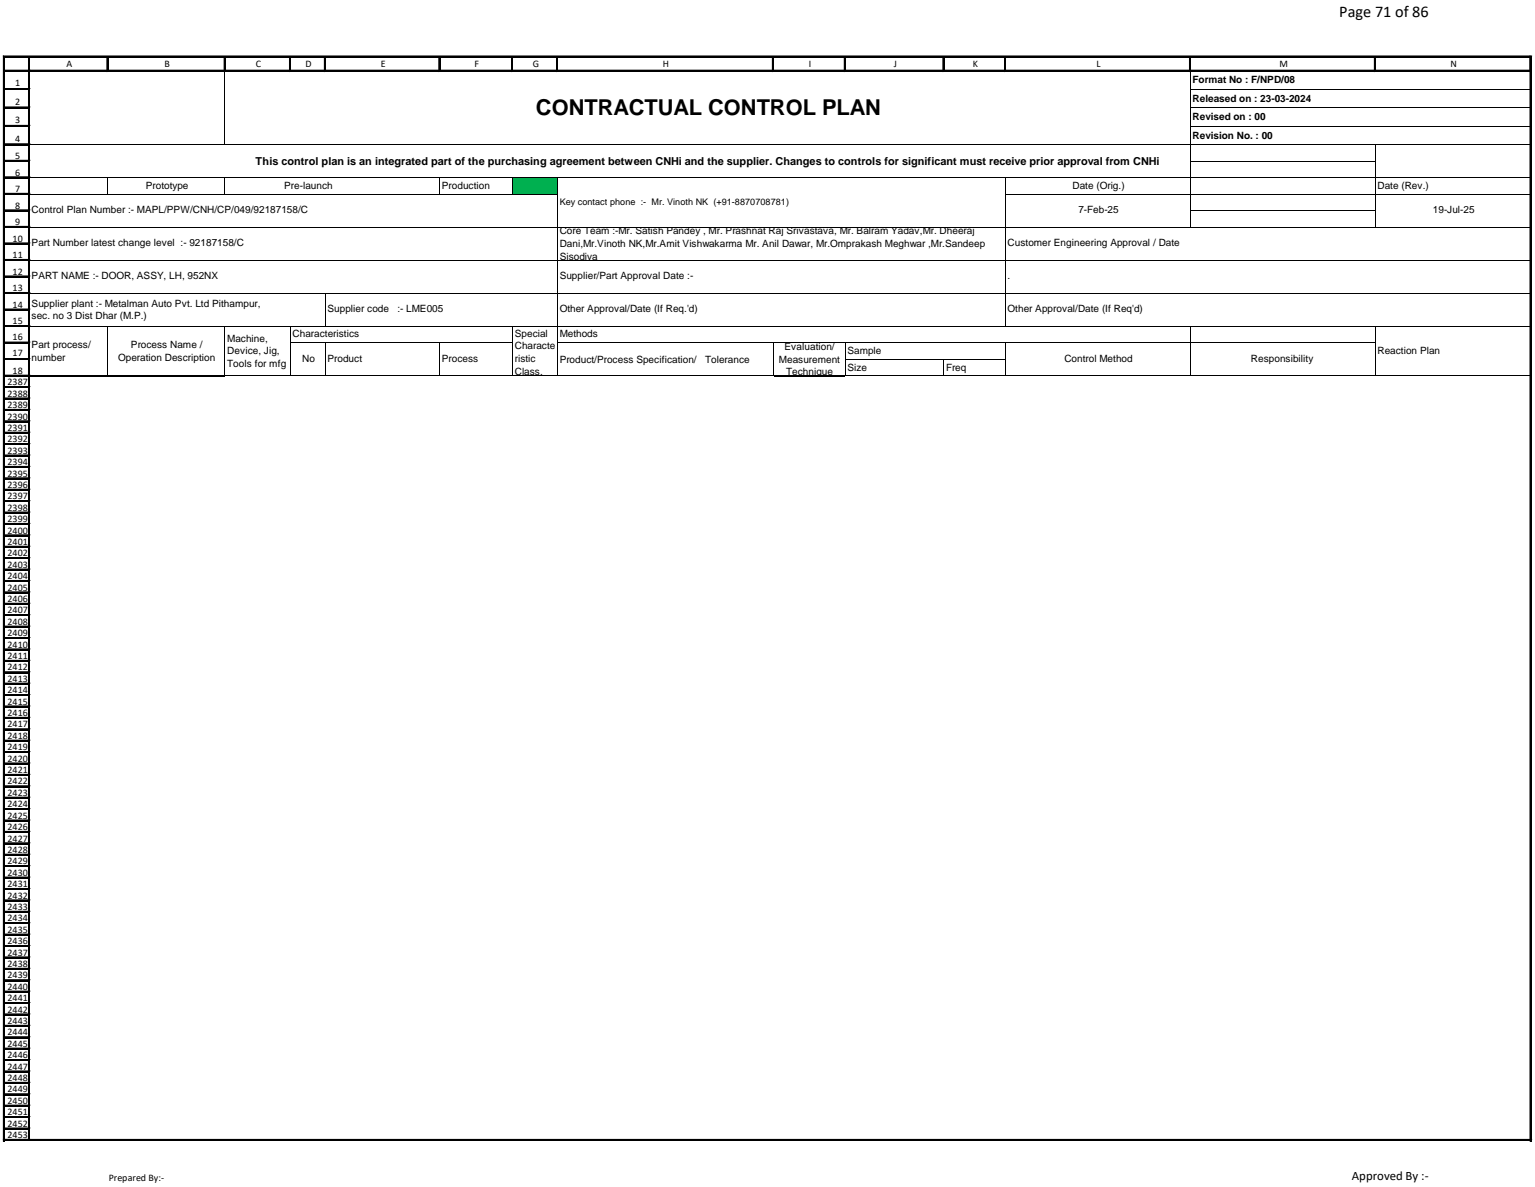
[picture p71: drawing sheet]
<svg xmlns="http://www.w3.org/2000/svg" width="279mm" height="216mm" viewBox="0 0 279 216" stroke-linecap="round" stroke-linejoin="round" font-family="sans-serif">
<defs><g id="words">
<text font-size="4" x="97.6" y="20.9">CONTRACTUAL CONTROL PLAN</text>
<text font-size="3" x="243.8" y="3.2">Page 71 of 86</text>
<text font-size="2.3" x="246.1" y="214.6">Approved By :-</text>
<text font-size="2" x="46.5" y="29.9">This control plan is an integrated part of the purchasing agreement between CNHi and the supplier. Changes to controls for significant must receive prior approval from CNHi</text>
<g font-size="1.8">
<text x="2.8" y="15.7">1</text>
<text x="12.1" y="12.2">A</text>
<text x="29.9" y="12.2">B</text>
<text x="46.6" y="12.2">C</text>
<text x="55.6" y="12.2">D</text>
<text x="69.3" y="12.2">E</text>
<text x="86.4" y="12.2">F</text>
<text x="97" y="12.2">G</text>
<text x="120.7" y="12.2">H</text>
<text x="147.2" y="12.2">I</text>
<text x="162.7" y="12.2">J</text>
<text x="177.1" y="12.2">K</text>
<text x="199.6" y="12.2">L</text>
<text x="217.1" y="15.2">Format No : F/NPD/08</text>
<text x="232.9" y="12.2">M</text>
<text x="264" y="12.2">N</text>
<text x="2.8" y="19">2</text>
<text x="2.8" y="22.4">3</text>
<text x="217.1" y="21.9">Revised on : 00</text>
<text x="217.1" y="18.5">Released on : 23-03-2024</text>
<text x="2.8" y="25.7">4</text>
<text x="2.8" y="28.9">5</text>
<text x="217.1" y="25.2">Revision No. : 00</text>
<text x="2.8" y="31.9">6</text>
<text x="2.8" y="34.9">7</text>
<text x="26.5" y="34.4">Prototype</text>
<text x="51.7" y="34.4">Pre-launch</text>
<text x="80.4" y="34.4">Production</text>
<text x="195.2" y="34.4">Date (Orig.)</text>
<text x="250.7" y="34.4">Date (Rev.)</text>
<text x="2.8" y="37.9">8</text>
<text x="2.8" y="40.9">9</text>
<text x="5.8" y="38.8">Control Plan Number :- MAPL/PPW/CNH/CP/049/92187158/C</text>
<text x="196.3" y="38.8">7-Feb-25</text>
<text x="260.8" y="38.8">19-Jul-25</text>
<text x="2.3" y="43.9">10</text>
<text x="2.3" y="47">11</text>
<text x="5.8" y="44.8">Part Number latest change level :- 92187158/C</text>
<text x="101.9" y="42.6">Core Team :-Mr. Satish Pandey , Mr. Prashnat Raj Srivastava, Mr. Balram Yadav,Mr. Dheeraj</text>
<text x="101.9" y="44.9">Dani,Mr.Vinoth NK,Mr.Amit Vishwakarma Mr. Anil Dawar, Mr.Omprakash Meghwar ,Mr.Sandeep</text>
<text x="101.9" y="47.2">Sisodiya</text>
<text x="183.4" y="44.8">Customer Engineering Approval / Date</text>
<text x="2.3" y="50">12</text>
<text x="2.3" y="53">13</text>
<text x="5.8" y="50.8">PART NAME :- DOOR, ASSY, LH, 952NX</text>
<text x="101.9" y="50.8">Supplier/Part Approval Date :-</text>
<text x="183.4" y="50.8">.</text>
<text x="2.3" y="56">14</text>
<text x="2.3" y="59">15</text>
<text x="5.8" y="55.8">Supplier plant :- Metalman Auto Pvt. Ltd Pithampur,</text>
<text x="5.8" y="58.1">sec. no 3 Dist Dhar (M.P.)</text>
<text x="59.6" y="56.8">Supplier code</text>
<text x="72.3" y="56.8">:- LME005</text>
<text x="101.9" y="56.8">Other Approval/Date (If Req.'d)</text>
<text x="183.4" y="56.8">Other Approval/Date (If Req'd)</text>
<text x="2.3" y="61.8">16</text>
<text x="2.3" y="64.8">17</text>
<text x="5.8" y="63.3">Part process/</text>
<text x="5.8" y="65.6">number</text>
<text x="21.5" y="65.6">Operation Description</text>
<text x="23.8" y="63.3">Process Name /</text>
<text x="41.4" y="62.2">Machine,</text>
<text x="41.4" y="64.4">Device, Jig,</text>
<text x="53.3" y="61.3">Characteristics</text>
<text x="55" y="65.8">No</text>
<text x="59.6" y="65.8">Product</text>
<text x="80.4" y="65.8">Process</text>
<text x="93.7" y="61.3">Special</text>
<text x="93.7" y="63.5">Characte</text>
<text x="93.7" y="65.8">ristic</text>
<text x="101.9" y="61.3">Methods</text>
<text x="101.9" y="66">Product/Process Specification/</text>
<text x="128.3" y="66">Tolerance</text>
<text x="141.8" y="66">Measurement</text>
<text x="142.8" y="63.7">Evaluation/</text>
<text x="154.2" y="64.4">Sample</text>
<text x="193.7" y="65.8">Control Method</text>
<text x="227.7" y="65.8">Responsibility</text>
<text x="250.7" y="64.3">Reaction Plan</text>
<text x="1.4" y="70.1">2387</text>
<text x="2.3" y="68">18</text>
<text x="41.4" y="66.7">Tools for mfg</text>
<text x="93.7" y="68.1">Class.</text>
<text x="143.1" y="68.3">Technique</text>
<text x="154.2" y="67.5">Size</text>
<text x="172.2" y="67.5">Freq</text>
<text x="1.4" y="72.2">2388</text>
<text x="1.4" y="74.2">2389</text>
<text x="1.4" y="76.3">2390</text>
<text x="1.4" y="78.4">2391</text>
<text x="1.4" y="80.5">2392</text>
<text x="1.4" y="82.5">2393</text>
<text x="1.4" y="84.6">2394</text>
<text x="1.4" y="86.7">2395</text>
<text x="1.4" y="88.7">2396</text>
<text x="1.4" y="90.8">2397</text>
<text x="1.4" y="92.9">2398</text>
<text x="1.4" y="95">2399</text>
<text x="1.4" y="97">2400</text>
<text x="1.4" y="99.1">2401</text>
<text x="1.4" y="101.2">2402</text>
<text x="1.4" y="103.3">2403</text>
<text x="1.4" y="105.3">2404</text>
<text x="1.4" y="107.4">2405</text>
<text x="1.4" y="109.5">2406</text>
<text x="1.4" y="111.6">2407</text>
<text x="1.4" y="113.6">2408</text>
<text x="1.4" y="115.7">2409</text>
<text x="1.4" y="117.8">2410</text>
<text x="1.4" y="119.9">2411</text>
<text x="1.4" y="121.9">2412</text>
<text x="1.4" y="124">2413</text>
<text x="1.4" y="126.1">2414</text>
<text x="1.4" y="128.2">2415</text>
<text x="1.4" y="130.2">2416</text>
<text x="1.4" y="132.3">2417</text>
<text x="1.4" y="134.4">2418</text>
<text x="1.4" y="136.5">2419</text>
<text x="1.4" y="138.5">2420</text>
<text x="1.4" y="140.6">2421</text>
<text x="1.4" y="142.7">2422</text>
<text x="1.4" y="144.8">2423</text>
<text x="1.4" y="146.8">2424</text>
<text x="1.4" y="148.9">2425</text>
<text x="1.4" y="151">2426</text>
<text x="1.4" y="153.1">2427</text>
<text x="1.4" y="155.1">2428</text>
<text x="1.4" y="157.2">2429</text>
<text x="1.4" y="159.3">2430</text>
<text x="1.4" y="161.4">2431</text>
<text x="1.4" y="163.4">2432</text>
<text x="1.4" y="165.5">2433</text>
<text x="1.4" y="167.6">2434</text>
<text x="1.4" y="169.7">2435</text>
<text x="1.4" y="171.7">2436</text>
<text x="1.4" y="173.8">2437</text>
<text x="1.4" y="175.9">2438</text>
<text x="1.4" y="178">2439</text>
<text x="1.4" y="180">2440</text>
<text x="1.4" y="182.1">2441</text>
<text x="1.4" y="184.2">2442</text>
<text x="1.4" y="186.3">2443</text>
<text x="1.4" y="188.3">2444</text>
<text x="1.4" y="190.4">2445</text>
<text x="1.4" y="192.5">2446</text>
<text x="1.4" y="194.6">2447</text>
<text x="1.4" y="196.6">2448</text>
<text x="1.4" y="198.7">2449</text>
<text x="1.4" y="200.8">2450</text>
<text x="1.4" y="202.9">2451</text>
<text x="1.4" y="204.9">2452</text>
<text x="1.4" y="207">2453</text>
<text x="19.8" y="214.8">Prepared By:-</text>
</g>
<text font-size="1.7" x="101.9" y="37.3">Key contact phone :- Mr. Vinoth NK (+91-8870708781)</text>
</g></defs>
<g fill="none" stroke="#000" stroke-width=".18">
<path d="M1 12.8h4.4M1 16.1h4.4M1 19.5h4.4M5.2 13.1v55.4M1 22.8h4.4M1 26.1h4.4M1 29.2h4.4M1 32.2h4.4M1 35.2h4.4M1 38.2h4.4M1 41.2h4.4M1 44.2h4.4"/>
<path d="M1 47.2h4.4M1 50.2h4.4M1 53.2h4.4M1 56.2h4.4M1 59.2h4.4M1 62.2h4.4M1 65.2h4.4M1 68.2h4.4"/>
</g>
<g fill="none" stroke="#000" stroke-width=".34">
<path d="M.9 12.9h4.6M.9 16.3h4.6M.9 19.6h4.6M5.3 13v55.6M.9 23h4.6M.9 26.3h4.6M.9 29.3h4.6M.9 32.3h4.6M.9 35.3h4.6M.9 38.3h4.6M.9 41.3h4.6M.9 44.3h4.6"/>
<path d="M.9 47.3h4.6M.9 50.3h4.6M.9 53.3h4.6M.9 56.4h4.6M.9 59.4h4.6M.9 62.4h4.6M.9 65.4h4.6M.9 68.4h4.6"/>
</g>
<path d="M.9 68.5h4.6v.1h-4.6z" fill-rule="evenodd" fill="#fff"/>
<g fill="none" stroke="#000" stroke-width=".18">
<path d="M5.2 10.5v2.5M5.5 12.8h273M19.5 10.5v2.5M40.8 10.5v2.5M52.7 10.5v2.5M59 10.5v2.5M79.9 10.5v2.5M93.1 10.5v2.5M101.3 10.5v2.5M140.6 10.5v2.5M153.7 10.5v2.5M171.6 10.5v2.5"/>
<path d="M182.8 10.5v2.5M216.5 10.5v2.5M250.2 10.5v2.5M278.5 10.5v2.5"/>
</g>
<g fill="none" stroke="#000" stroke-width=".34">
<path d="M5.3 10.5v2.5M5.5 12.9h273M19.6 10.5v2.5M40.9 10.5v2.5M52.8 10.5v2.5M59.2 10.5v2.5M80 10.5v2.5M93.3 10.5v2.5M101.4 10.5v2.5M140.7 10.5v2.5M153.8 10.5v2.5M171.8 10.5v2.5"/>
<path d="M183 10.5v2.5M216.7 10.5v2.5M250.3 10.5v2.5"/>
</g>
<path d="M93.3 32.3h8.2v3.1h-8.2z" fill-rule="evenodd" fill="#00b050"/>
<g fill="none" stroke="#000" stroke-width=".18">
<path d="M5.5 13v55.6M5.5 13.1h273.2M40.9 13.1v13.3M216.7 13.1v28.3M216.7 16.3h62M216.7 19.6h62M278.6 13.1v13.1M5.5 35.3h96M5.5 26.3h273M5.5 32.3h273M19.6 32.4v3M40.9 32.4v3"/>
<path d="M80 32.4v3M93.3 32.4v3M101.4 32.4v35.8M183 32.4v27M183.1 35.3h95.4M216.7 23h62M216.7 29.3h33.7M216.7 38.3h33.7M250.3 26.4v15M5.5 41.3h273M5.5 47.3h273M5.5 53.3h273"/>
<path d="M5.5 59.4h273M19.6 59.4v8.8M40.9 59.4v8.8M52.8 59.4v8.8M59.2 53.4v6M93.3 59.4v8.8M216.7 59.4v8.8M250.3 59.4v8.8M.9 68.5h4.6M1 70.3h4.4M1 72.4h4.4M1 74.5h4.4"/>
<path d="M1 76.5h4.4M1 78.6h4.4M5.2 68.5v138.8M52.9 62.4h40.5M59.2 62.5v5.7M80 62.5v5.7M101.5 62.4h148.9M140.7 62.5v5.7M153.8 62.5v5.7M153.9 65.4h29.2M171.8 65.5v2.7M183 62.5v5.7"/>
<path d="M1 80.7h4.4M1 82.8h4.4M1 84.8h4.4M1 86.9h4.4M1 89h4.4M1 91.1h4.4M1 93.1h4.4M1 95.2h4.4M1 97.3h4.4M1 99.4h4.4M1 101.4h4.4M1 103.5h4.4"/>
<path d="M1 105.6h4.4M1 107.7h4.4M1 109.7h4.4M1 111.8h4.4M1 113.9h4.4M1 116h4.4M1 118h4.4M1 120.1h4.4M1 122.2h4.4M1 124.3h4.4M1 126.3h4.4M1 128.4h4.4"/>
<path d="M1 130.5h4.4M1 132.5h4.4M1 134.6h4.4M1 136.7h4.4M1 138.8h4.4M1 140.8h4.4M1 142.9h4.4M1 145h4.4M1 147.1h4.4M1 149.1h4.4M1 151.2h4.4M1 153.3h4.4"/>
<path d="M1 155.4h4.4M1 157.4h4.4M1 159.5h4.4M1 161.6h4.4M1 163.7h4.4M1 165.7h4.4M1 167.8h4.4M1 169.9h4.4M1 172h4.4M1 174h4.4M1 176.1h4.4M1 178.2h4.4"/>
<path d="M1 180.3h4.4M1 182.3h4.4M1 184.4h4.4M1 186.5h4.4M1 188.6h4.4M1 190.6h4.4M1 192.7h4.4M1 194.8h4.4M1 196.9h4.4M1 198.9h4.4M.9 207.2h4.6M1 201h4.4"/>
<path d="M1 203.1h4.4M1 205.2h4.4"/>
</g>
<g fill="none" stroke="#000" stroke-width=".34">
<path d="M278.6 26.2v42.4M.9 70.5h4.6M.9 72.5h4.6M.9 74.6h4.6M.9 76.7h4.6M.9 78.8h4.6M5.3 68.5v138.8M5.5 68.4h273.3M.9 80.8h4.6M.9 82.9h4.6M.9 85h4.6M.9 87.1h4.6"/>
<path d="M.9 89.1h4.6M.9 91.2h4.6M.9 93.3h4.6M.9 95.4h4.6M.9 97.4h4.6M.9 99.5h4.6M.9 101.6h4.6M.9 103.6h4.6M.9 105.7h4.6M.9 107.8h4.6M.9 109.9h4.6M.9 111.9h4.6"/>
<path d="M.9 114h4.6M.9 116.1h4.6M.9 118.2h4.6M.9 120.3h4.6M.9 122.3h4.6M.9 124.4h4.6M.9 126.5h4.6M.9 128.5h4.6M.9 130.6h4.6M.9 132.7h4.6M.9 134.8h4.6M.9 136.8h4.6"/>
<path d="M.9 138.9h4.6M.9 141h4.6M.9 143.1h4.6M.9 145.1h4.6M.9 147.2h4.6M.9 149.3h4.6M.9 151.4h4.6M.9 153.4h4.6M.9 155.5h4.6M.9 157.6h4.6M.9 159.7h4.6M.9 161.7h4.6"/>
<path d="M.9 163.8h4.6M.9 165.9h4.6M.9 168h4.6M.9 170h4.6M.9 172.1h4.6M.9 174.2h4.6M.9 176.3h4.6M.9 178.3h4.6M.9 180.4h4.6M.9 182.5h4.6M.9 184.6h4.6M.9 186.6h4.6"/>
<path d="M.9 188.7h4.6M.9 190.8h4.6M.9 192.9h4.6M.9 194.9h4.6M.9 197h4.6M.9 199.1h4.6M.9 201.2h4.6M.9 203.2h4.6M.9 205.3h4.6"/>
</g>
<g fill="#fff">
<path d="M40.9 68.5h99.9v138.8h-99.9z" fill-rule="evenodd"/>
<path d="M153.8 68.5h124.7v138.8h-124.7z" fill-rule="evenodd"/>
</g>
<path d="M278.5 10.2v197.3M278.8 10.2h-278.2v197.3M.6 207.2h278.2" fill="none" stroke="#000" stroke-width=".18"/>
<path d="M.6 10.3h278.2M.8 10.2v197.4M278.6 10.2v197.4M.6 207.4h278.2" fill="none" stroke="#000" stroke-width=".34"/>
<use href="#words"/>
</svg>
